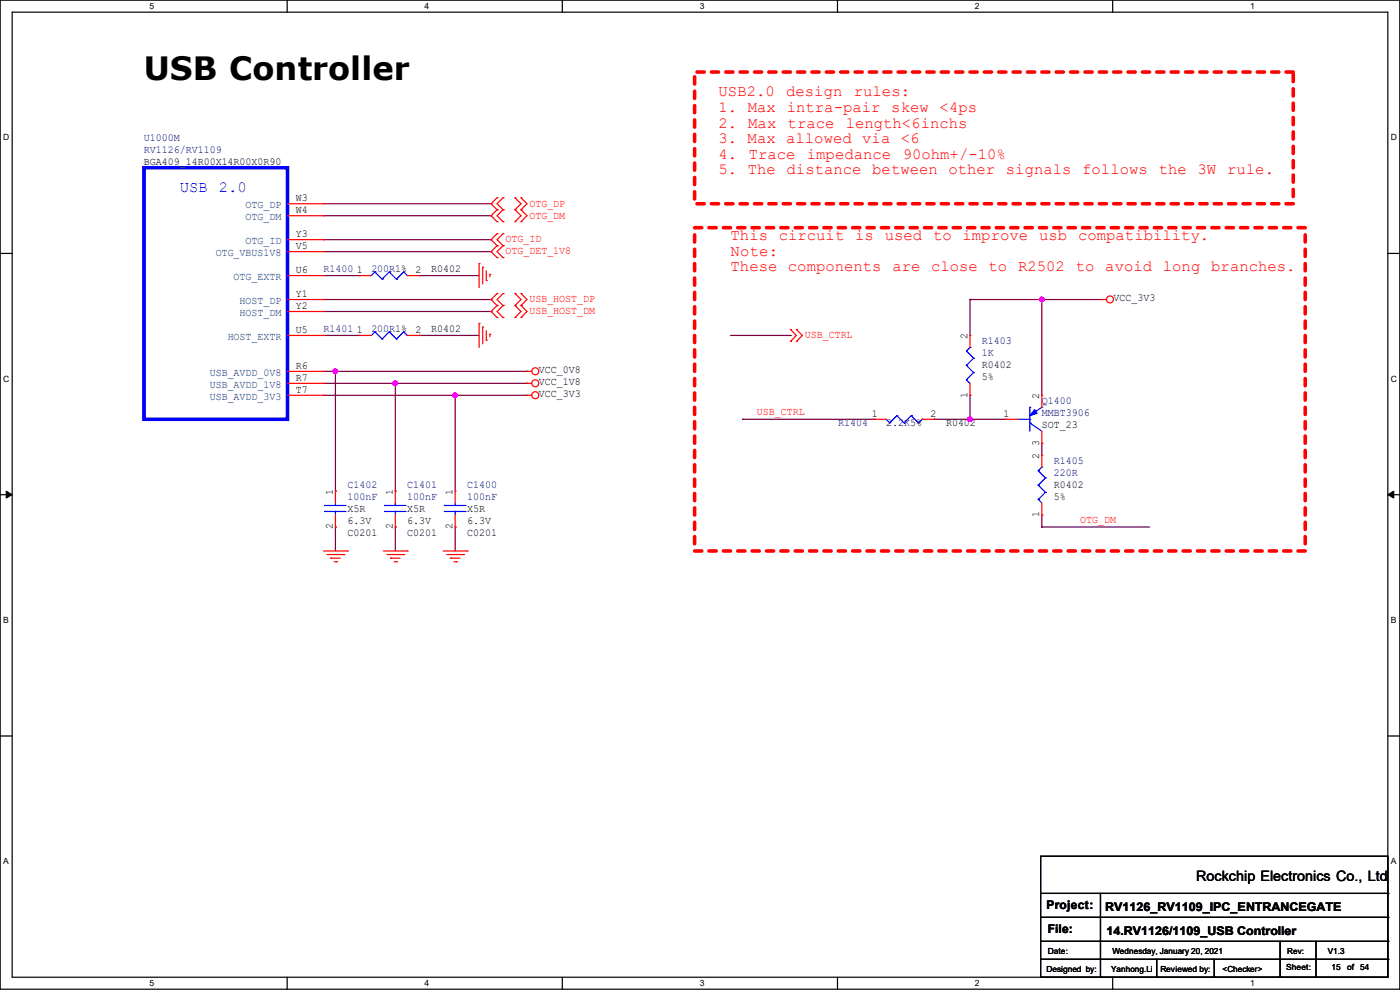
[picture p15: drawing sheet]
<svg xmlns="http://www.w3.org/2000/svg" width="297mm" height="210mm" viewBox="0 0 297 210" stroke-linecap="round" stroke-linejoin="round" font-family="sans-serif">
<defs><g id="words">
<text font-size="6.8" x="30.5" y="17">USB Controller</text>
<g font-size="3.3" fill="#f00">
<text x="152.4" y="20.4">USB2.0</text>
<text x="152.4" y="23.7">1. Max intra-pair skew &lt;4ps</text>
<text x="166.8" y="20.4">design</text>
<text x="181.1" y="20.4">rules:</text>
<text x="152.4" y="27.1">2.</text>
<text x="158.7" y="27.1">Max</text>
<text x="167.1" y="27.1">trace</text>
<text x="179.4" y="27.1">length&lt;6inchs</text>
<text x="152.4" y="30.4">3. Max allowed via &lt;6</text>
<text x="152.4" y="33.7">4.</text>
<text x="158.8" y="33.7">Trace</text>
<text x="171.2" y="33.7">impedance</text>
<text x="191.5" y="33.7">90ohm+/-10%</text>
<text x="152.4" y="37">5. The distance between other signals follows</text>
<text x="245.8" y="37">the</text>
<text x="254.1" y="37">3W</text>
<text x="260.4" y="37">rule.</text>
<text x="155" y="50.9">This circuit is</text>
<text x="187.7" y="50.9">used to improve usb</text>
<text x="228.7" y="50.9">compatibility.</text>
<text x="155" y="54.2">Note:</text>
<text x="155" y="57.5">These components are close to R2502 to avoid long branches.</text>
</g>
<text font-size="3.3" fill="#00f" x="38.1" y="40.8">USB 2.0</text>
<text font-size="3" x="253.8" y="186.9">Rockchip Electronics Co., Ltd</text>
<g font-size="2.5">
<text x="222" y="192.9">Project:</text>
<text x="222.3" y="198">File:</text>
<text x="234.5" y="193.2">RV1126_RV1109_IPC_ENTRANCEGATE</text>
<text x="234.7" y="198.2">14.RV1126/1109_USB Controller</text>
</g>
<g font-size="2.3" fill="#000080">
<text x="30.5" y="29.8">U1000M</text>
<text x="30.5" y="32.4">RV1126/RV1109</text>
<text x="68.6" y="57.8">R1400</text>
<text x="78.8" y="57.8">200R1%</text>
<text x="68.6" y="70.5">R1401</text>
<text x="78.8" y="70.5">200R1%</text>
<text x="208.3" y="73">R1403</text>
<text x="208.3" y="75.6">1K</text>
<text x="221" y="85.7">Q1400</text>
<text x="221" y="88.3">MMBT3906</text>
<text x="177.8" y="90.3">R1404</text>
<text x="188" y="90.3">2.2K5%</text>
<text x="223.6" y="98.4">R1405</text>
<text x="223.6" y="101">220R</text>
<text x="73.7" y="103.5">C1402</text>
<text x="73.7" y="106">100nF</text>
<text x="86.4" y="103.5">C1401</text>
<text x="86.4" y="106">100nF</text>
<text x="99.1" y="103.5">C1400</text>
<text x="99.1" y="106">100nF</text>
</g>
<g font-size="2.3">
<text x="30.5" y="34.9">BGA409_14R00X14R00X0R90</text>
<text x="62.8" y="45.2">W4</text>
<text x="62.8" y="42.7">W3</text>
<text x="62.8" y="50.3">Y3</text>
<text x="62.8" y="52.8">V5</text>
<text x="62.8" y="57.9">U6</text>
<text x="75.7" y="57.9">1</text>
<text x="88.2" y="57.9">2</text>
<text x="91.5" y="57.8">R0402</text>
<text x="62.8" y="65.5">Y2</text>
<text x="62.8" y="63">Y1</text>
<text x="236.3" y="63.9">VCC_3V3</text>
<text x="62.8" y="70.6">U5</text>
<text x="75.7" y="70.6">1</text>
<text x="88.2" y="70.6">2</text>
<text x="91.5" y="70.5">R0402</text>
<text x="205.2" y="71.9" transform="rotate(-90 205.2 71.9)">2</text>
<text x="62.8" y="83.3">T7</text>
<text x="62.8" y="80.8">R7</text>
<text x="62.8" y="78.2">R6</text>
<text x="114.3" y="79.1">VCC_0V8</text>
<text x="114.3" y="81.7">VCC_1V8</text>
<text x="208.3" y="78.1">R0402</text>
<text x="208.3" y="80.6">5%</text>
<text x="114.3" y="84.2">VCC_3V3</text>
<text x="185" y="88.4">1</text>
<text x="197.4" y="88.4">2</text>
<text x="205.2" y="84.4" transform="rotate(-90 205.2 84.4)">1</text>
<text x="212.9" y="88.4">1</text>
<text x="220.5" y="84.6" transform="rotate(-90 220.5 84.6)">2</text>
<text x="200.7" y="90.3">R0402</text>
<text x="220.5" y="94.5" transform="rotate(-90 220.5 94.5)">3</text>
<text x="221" y="90.8">SOT_23</text>
<text x="220.5" y="97.3" transform="rotate(-90 220.5 97.3)">2</text>
<text x="70.6" y="104.9" transform="rotate(-90 70.6 104.9)">1</text>
<text x="83.3" y="104.9" transform="rotate(-90 83.3 104.9)">1</text>
<text x="96" y="104.9" transform="rotate(-90 96 104.9)">1</text>
<text x="223.6" y="103.5">R0402</text>
<text x="223.6" y="106">5%</text>
<text x="70.6" y="112.3" transform="rotate(-90 70.6 112.3)">2</text>
<text x="73.7" y="113.7">C0201</text>
<text x="73.7" y="108.6">X5R</text>
<text x="73.7" y="111.1">6.3V</text>
<text x="83.3" y="112.3" transform="rotate(-90 83.3 112.3)">2</text>
<text x="86.4" y="113.7">C0201</text>
<text x="86.4" y="108.6">X5R</text>
<text x="86.4" y="111.1">6.3V</text>
<text x="96" y="112.3" transform="rotate(-90 96 112.3)">2</text>
<text x="99.1" y="113.7">C0201</text>
<text x="99.1" y="108.6">X5R</text>
<text x="99.1" y="111.1">6.3V</text>
<text x="220.5" y="109.8" transform="rotate(-90 220.5 109.8)">1</text>
</g>
<g font-size="2.3" fill="#004080">
<text x="52.1" y="46.7">OTG_DM</text>
<text x="52.1" y="44.2">OTG_DP</text>
<text x="52.1" y="51.8">OTG_ID</text>
<text x="45.8" y="54.3">OTG_VBUS1V8</text>
<text x="49.6" y="59.4">OTG_EXTR</text>
<text x="50.8" y="64.5">HOST_DP</text>
<text x="50.8" y="67">HOST_DM</text>
<text x="48.3" y="72.1">HOST_EXTR</text>
<text x="44.5" y="82.3">USB_AVDD_1V8</text>
<text x="44.5" y="79.7">USB_AVDD_0V8</text>
<text x="44.5" y="84.8">USB_AVDD_3V3</text>
</g>
<g font-size="2.3" fill="#f00">
<text x="112.3" y="46.4">OTG_DM</text>
<text x="112.3" y="43.8">OTG_DP</text>
<text x="107.2" y="51.4">OTG_ID</text>
<text x="107.2" y="54">OTG_DET_1V8</text>
<text x="112.3" y="64.1">USB_HOST_DP</text>
<text x="112.3" y="66.7">USB_HOST_DM</text>
<text x="170.7" y="71.8">USB_CTRL</text>
<text x="160.6" y="88">USB_CTRL</text>
<text x="229.2" y="110.9">OTG_DM</text>
</g>
<g font-size="1.8">
<text x="31.7" y="1.9">5</text>
<text x="90.1" y="1.9">4</text>
<text x="148.5" y="1.9">3</text>
<text x="206.8" y="1.9">2</text>
<text x="265.2" y="1.9">1</text>
<text x=".7" y="29.8">D</text>
<text x="295.1" y="29.8">D</text>
<text x=".7" y="80.9">C</text>
<text x="295.1" y="80.9">C</text>
<text x=".7" y="132.1">B</text>
<text x="295.1" y="132.1">B</text>
<text x=".7" y="183.3">A</text>
<text x="295.1" y="183.3">A</text>
<text x="222.3" y="202.3">Date:</text>
<text x="236" y="202.3">Wednesday, January 20, 2021</text>
<text x="281.7" y="202.3">V1.3</text>
<text x="31.7" y="209.2">5</text>
<text x="90.1" y="209.2">4</text>
<text x="148.5" y="209.2">3</text>
<text x="206.8" y="209.2">2</text>
<text x="222" y="206.1">Designed by:</text>
<text x="235.7" y="206.1">Yanhong.Li</text>
<text x="246.2" y="206.1">Reviewed by:</text>
<text x="259.4" y="206.1">&lt;Checker&gt;</text>
<text x="265.2" y="209.2">1</text>
<text x="272.8" y="205.9">Sheet:</text>
<text x="282.5" y="205.9">15</text>
<text x="285.8" y="205.9">of</text>
<text x="288.6" y="205.9">54</text>
</g>
<text font-size="1.7" x="273.1" y="202.3">Rev:</text>
</g></defs>
<path d="M0 0h297v209.8h-297zM2.6 2.6h291.8v204.7h-291.8z" fill="none" stroke="#000" stroke-width=".25"/>
<g fill="#fff">
<path d="M31.7 .3h1v2h-1z"/>
<path d="M31.7 207.6h1v1.9h-1z"/>
</g>
<path d="M60.9 0v2.6M60.9 207.3v2.5" fill="none" stroke="#000" stroke-width=".25"/>
<g fill="#fff">
<path d="M90.1 .3h1v2h-1z"/>
<path d="M90.1 207.6h1v1.9h-1z"/>
</g>
<path d="M119.3 0v2.6M119.3 207.3v2.5" fill="none" stroke="#000" stroke-width=".25"/>
<g fill="#fff">
<path d="M148.5 .3h.9v2h-.9z"/>
<path d="M148.5 207.6h.9v1.9h-.9z"/>
</g>
<path d="M177.7 0v2.6M177.7 207.3v2.5" fill="none" stroke="#000" stroke-width=".25"/>
<g fill="#fff">
<path d="M206.8 .3h1v2h-1z"/>
<path d="M206.8 207.6h1v1.9h-1z"/>
</g>
<path d="M236.1 0v2.6M236.1 207.3v2.5" fill="none" stroke="#000" stroke-width=".25"/>
<g fill="#fff">
<path d="M265.2 .3h1v2h-1z"/>
<path d="M265.2 207.6h1v1.9h-1z"/>
<path d="M.7 28.2h1.2v1.9h-1.2z"/>
<path d="M295.1 28.2h1.2v1.9h-1.2z"/>
<path d="M.7 79.3h1.2v2h-1.2z"/>
<path d="M295.1 79.3h1.2v2h-1.2z"/>
</g>
<path d="M0 53.8h2.6M294.4 53.8h2.6" fill="none" stroke="#000" stroke-width=".25"/>
<g fill="#fff">
<path d="M.7 130.5h1.2v2h-1.2z"/>
<path d="M295.1 130.5h1.1v2h-1.1z"/>
</g>
<path d="M0 104.9h2.6M294.4 104.9h2.6" fill="none" stroke="#000" stroke-width=".25"/>
<path d="M1.3 104.2l1.3 .7-1.3 .8zM294.4 104.9l1.3-.7v1.5z" fill="#000" stroke="#000" stroke-width=".21"/>
<g fill="#fff">
<path d="M.7 181.7h1.2v2h-1.2z"/>
<path d="M295.1 181.7h1.1v2h-1.1z"/>
</g>
<g fill="none" stroke="#000" stroke-width=".25">
<path d="M0 156.1h2.6M294.4 156.1h2.6M220.8 181.7h73.6v25.6h-73.6zM220.8 189.5h73.6M220.8 194.6h73.6M220.8 199.7h73.6M233.5 189.5v17.8M271.6 199.7v7.6M279.2 199.7v7.6M294.4 189.5h.1M294.4 194.6h.1M294.4 199.7h.1"/>
<path d="M220.8 203.5h73.6M233.5 207.3h.1M245.4 207.3h.1M245.4 203.5v3.8M257.6 207.3h.1M257.6 203.5v3.8M271.6 207.3h.1M279.2 207.3h.1M294.4 203.5h.1"/>
</g>
<path d="M147.4 15.3h127v27.9h-127zM147.4 48.3h129.5v68.6h-129.5z" fill="none" stroke="#f00" stroke-width=".76" stroke-dasharray="1.5 1.5"/>
<g fill="none" stroke="#800040" stroke-width=".25">
<path d="M68.6 50.8h35.6M68.6 53.4h35.6M68.6 58.5h7.6M68.6 45.8h35.6M68.6 43.2h35.6M76.2 58.5h.1M88.9 58.5h.1M88.9 58.5h12.7M104.2 50.8h.1M104.2 53.4h.1M104.2 45.8h.1M104.2 43.2h.1"/>
<path d="M68.6 78.8h43.2M68.6 63.5h35.6M68.6 71.2h7.6M68.6 66.1h35.6M71.2 78.8h.1M71.2 78.8v25.4M76.2 71.2h.1M88.9 71.2h.1M88.9 71.2h12.7M104.2 63.5h.1M104.2 66.1h.1M111.8 78.8h.1"/>
<path d="M155 71.2h12.7M167.7 71.2h.1M205.8 63.5h.1M205.8 63.5h27.9M205.8 63.5v7.7M221 63.5h.1M221 63.5v20.4M68.6 81.3h43.2M68.6 83.9h43.2M83.9 81.3h.1M83.9 81.3v22.9M96.6 83.9h.1"/>
<path d="M96.6 83.9v20.3M111.8 81.3h.1M157.5 88.9h.1M157.5 88.9h28M198.2 88.9h.1M198.2 88.9h15.2M205.8 88.9h.1M205.8 83.9h.1M205.8 83.9v5M221 94h.1M221 94v2.6M71.2 104.2h.1"/>
<path d="M71.2 111.8h.1M71.2 111.8v5.1M83.9 104.2h.1M83.9 111.8h.1M83.9 111.8v5.1M96.6 111.8h.1M96.6 111.8v5.1M221 111.8h.1M221 109.3h.1M221 111.8h22.9M221 109.3v2.5"/>
</g>
<g fill="#f0f" stroke="#f0f" stroke-width=".25">
<circle cx="83.8" cy="81.3" r=".49"/>
<circle cx="96.5" cy="83.8" r=".49"/>
<circle cx="71.1" cy="78.8" r=".49"/>
<circle cx="221" cy="63.5" r=".49"/>
<circle cx="205.8" cy="88.9" r=".49"/>
</g>
<g fill="none" stroke="#f00" stroke-width=".25">
<path d="M61 58.5h7.6M61 45.8h7.6M61 43.2h7.6M61 50.8h7.6M61 53.4h7.6M68.6 45.8h.1M68.6 43.2h.1M68.6 50.8h.1M68.6 58.5h.1M68.6 53.4h.1M76.2 58.5h.1M76.2 58.5h2.6"/>
<path d="M86.4 58.5h2.5M88.9 58.5h.1M101.6 55.9h.1M101.6 55.9v5.1M102.4 56.7h.1M102.4 56.7v3.5M103.2 59.5h.1M103.2 57.4v2.1M103.9 58.2h.1M103.9 58.2v.5M105.5 49.6h.1M105.5 52.1h.1"/>
<path d="M105.5 54.7h.1M105.5 44.5h.1M105.5 47h.1M105.5 42h.1M105.5 49.6l-1.3 1.2 1.3 1.3M105.5 52.1l-1.3 1.3 1.3 1.3M105.5 44.5l-1.3 1.3 1.3 1.2M105.5 42l-1.3 1.2 1.3 1.3M106.7 52.1h.1M106.7 49.6h.1M106.7 54.7h.1M106.7 47h.1"/>
<path d="M106.7 44.5h.1M106.7 42h.1M106.7 49.6l-1.2 1.2 1.2 1.3M106.7 52.1l-1.2 1.3 1.2 1.3M106.7 44.5l-1.2 1.3 1.2 1.2M106.7 42l-1.2 1.2 1.2 1.3M109.3 47h.1M109.3 44.5h.1M109.3 42h.1M109.3 44.5l1.2 1.3-1.2 1.2M109.3 42l1.2 1.2-1.2 1.3M110.5 47h.1"/>
<path d="M110.5 44.5h.1M110.5 42h.1M110.5 42l1.3 1.2-1.3 1.3M110.5 44.5l1.3 1.3-1.3 1.2M61 78.8h7.6M61 63.5h7.6M61 71.2h7.6M61 66.1h7.6M68.6 66.1h.1M68.6 63.5h.1M68.6 78.8h.1M68.6 71.2h.1"/>
<path d="M76.2 71.2h.1M76.2 71.2h2.6M86.4 71.2h2.5M88.9 71.2h.1M101.6 68.6h.1M101.6 68.6v5.1M102.4 69.4h.1M102.4 69.4v3.5M103.2 72.2h.1M103.2 70.1v2.1M103.9 70.9h.1M103.9 70.9v.5"/>
<path d="M105.5 64.8h.1M105.5 67.4h.1M105.5 62.3h.1M105.5 64.8l-1.3 1.3 1.3 1.3M105.5 62.3l-1.3 1.2 1.3 1.3M106.7 67.4h.1M106.7 64.8h.1M106.7 62.3h.1M106.7 64.8l-1.2 1.3 1.2 1.3M106.7 62.3l-1.2 1.2 1.2 1.3M109.3 67.4h.1M109.3 64.8h.1"/>
<path d="M109.3 62.3h.1M109.3 64.8l1.2 1.3-1.2 1.3M109.3 62.3l1.2 1.2-1.2 1.3M110.5 67.4h.1M110.5 64.8h.1M110.5 62.3h.1M110.5 64.8l1.3 1.3-1.3 1.3M110.5 62.3l1.3 1.2-1.3 1.3M111.8 78.8h.1M111.8 78.8h1M167.7 72.4h.1M167.7 69.9h.1"/>
<path d="M167.7 69.9l1.3 1.3-1.3 1.2M169 72.4h.1M169 69.9h.1M169 69.9l1.2 1.3-1.2 1.2M205.8 71.2h.1M205.8 71.2v2.5M233.7 63.5h.1M233.7 63.5h1M61 81.3h7.6M61 83.9h7.6M68.6 83.9h.1M68.6 81.3h.1"/>
<path d="M111.8 81.3h.1M111.8 83.9h.1M111.8 81.3h1M111.8 83.9h1M185.5 88.9h.1M185.5 88.9h2.5M195.6 88.9h2.6M198.2 88.9h.1M205.8 83.9h.1M205.8 81.3v2.6M213.4 88.9h.1M213.4 88.9h2.5"/>
<path d="M221 96.6h.1M221 83.9h.1M221 94h.1M221 83.9v2.5M221 91.5v2.5M221 96.6v2.5M68.6 116.9h5.1M69.4 117.6h3.5M70.1 118.4h.1M70.1 118.4h2.1M70.9 119.2h.5M71.2 104.2h.1"/>
<path d="M71.2 111.8h.1M71.2 104.2v2.5M71.2 109.3v2.5M71.4 119.2h.1M72.9 117.6h.1M73.7 116.9h.1M81.3 116.9h5.1M82.1 117.6h3.5M82.8 118.4h.1M82.8 118.4h2.1M83.6 119.2h.5M83.9 104.2h.1"/>
<path d="M83.9 111.8h.1M83.9 104.2v2.5M83.9 109.3v2.5M84.1 119.2h.1M85.6 117.6h.1M86.4 116.9h.1M94 116.9h5.1M94.8 117.6h3.5M95.5 118.4h.1M95.5 118.4h2.1M96.3 119.2h.5M96.6 104.2h.1"/>
<path d="M96.6 111.8h.1M96.6 104.2v2.5M96.6 109.3v2.5M96.8 119.2h.1M98.3 117.6h.1M99.1 116.9h.1M221 109.3h.1M221 106.7v2.6"/>
<circle cx="113.6" cy="78.8" r=".74"/>
<circle cx="235.5" cy="63.5" r=".74"/>
<circle cx="113.6" cy="81.3" r=".74"/>
<circle cx="113.6" cy="83.8" r=".74"/>
</g>
<g fill="none" stroke="#00f" stroke-width=".25">
<path d="M79.5 57.7h.1M79.5 57.7l-.7 .8M79.5 57.7l1.6 1.5M81.1 59.2h.1M82.6 57.7h.1M82.6 57.7l-1.5 1.5M82.6 57.7l1.5 1.5M84.1 59.2h.1M85.6 57.7h.1M85.6 57.7l-1.5 1.5M85.6 57.7l.8 .8M86.4 58.5h.1"/>
<path d="M79.5 70.4h.1M79.5 70.4l-.7 .8M79.5 70.4l1.6 1.5M81.1 71.9h.1M82.6 70.4h.1M82.6 70.4l-1.5 1.5M82.6 70.4l1.5 1.5M84.1 71.9h.1M85.6 70.4h.1M85.6 70.4l-1.5 1.5M85.6 70.4l.8 .8M86.4 71.2h.1"/>
<path d="M205 77.5h.1M205 74.5h.1M205 77.5l1.5 1.5M205 74.5l1.5 1.5M205.8 73.7h.1M205.8 73.7l-.8 .8M206.5 79h.1M206.5 76h.1M206.5 79l-1.5 1.6M206.5 76l-1.5 1.5M188 88.9l.8 .8M188.8 89.7h.1"/>
<path d="M190.3 88.2h.1M190.3 88.2l-1.5 1.5M190.3 88.2l1.5 1.5M191.8 89.7h.1M193.3 88.2h.1M193.3 88.2l-1.5 1.5M193.3 88.2l1.6 1.5M194.9 89.7h.1M195.6 88.9h.1M195.6 88.9l-.7 .8M205 80.6h.1M205 80.6l.8 .7"/>
<path d="M215.9 88.9h2.6M218.5 86.4h.1M218.5 89.7h.1M218.5 88.9h.1M218.5 86.4v5.1M218.5 89.7l2.5 1.8M220.3 99.9h.1M220.3 99.9l1.5 1.5M221 99.1h.1M221 86.4h.1M221 99.1l-.7 .8M221 86.4l-2.5 1.8"/>
<path d="M68.9 108.5h.1M68.9 107.2h.1M68.9 108.5h4.5M68.9 107.2h4.5M71.2 107.2h.1M71.2 108.5h.1M71.2 106.7v.5M71.2 108.5v.8M81.6 108.5h.1M81.6 107.2h.1M81.6 108.5h4.5M81.6 107.2h4.5"/>
<path d="M83.9 107.2h.1M83.9 108.5h.1M83.9 106.7v.5M83.9 108.5v.8M94.3 108.5h.1M94.3 107.2h.1M94.3 108.5h4.5M94.3 107.2h4.5M96.6 107.2h.1M96.6 108.5h.1M96.6 106.7v.5M96.6 108.5v.8"/>
<path d="M220.3 106h.1M220.3 102.9h.1M220.3 106l.7 .7M220.3 102.9l1.5 1.5M221.8 104.4h.1M221.8 101.4h.1M221.8 104.4l-1.5 1.6M221.8 101.4l-1.5 1.5"/>
</g>
<path d="M30.5 35.6h30.5v53.3h-30.5z" fill="none" stroke="#00f" stroke-width=".76"/>
<path d="M219.5 86.9l.5 .8-1.5 .5z" fill="#00f" stroke="#00f" stroke-width=".25"/>
<use href="#words"/>
</svg>
